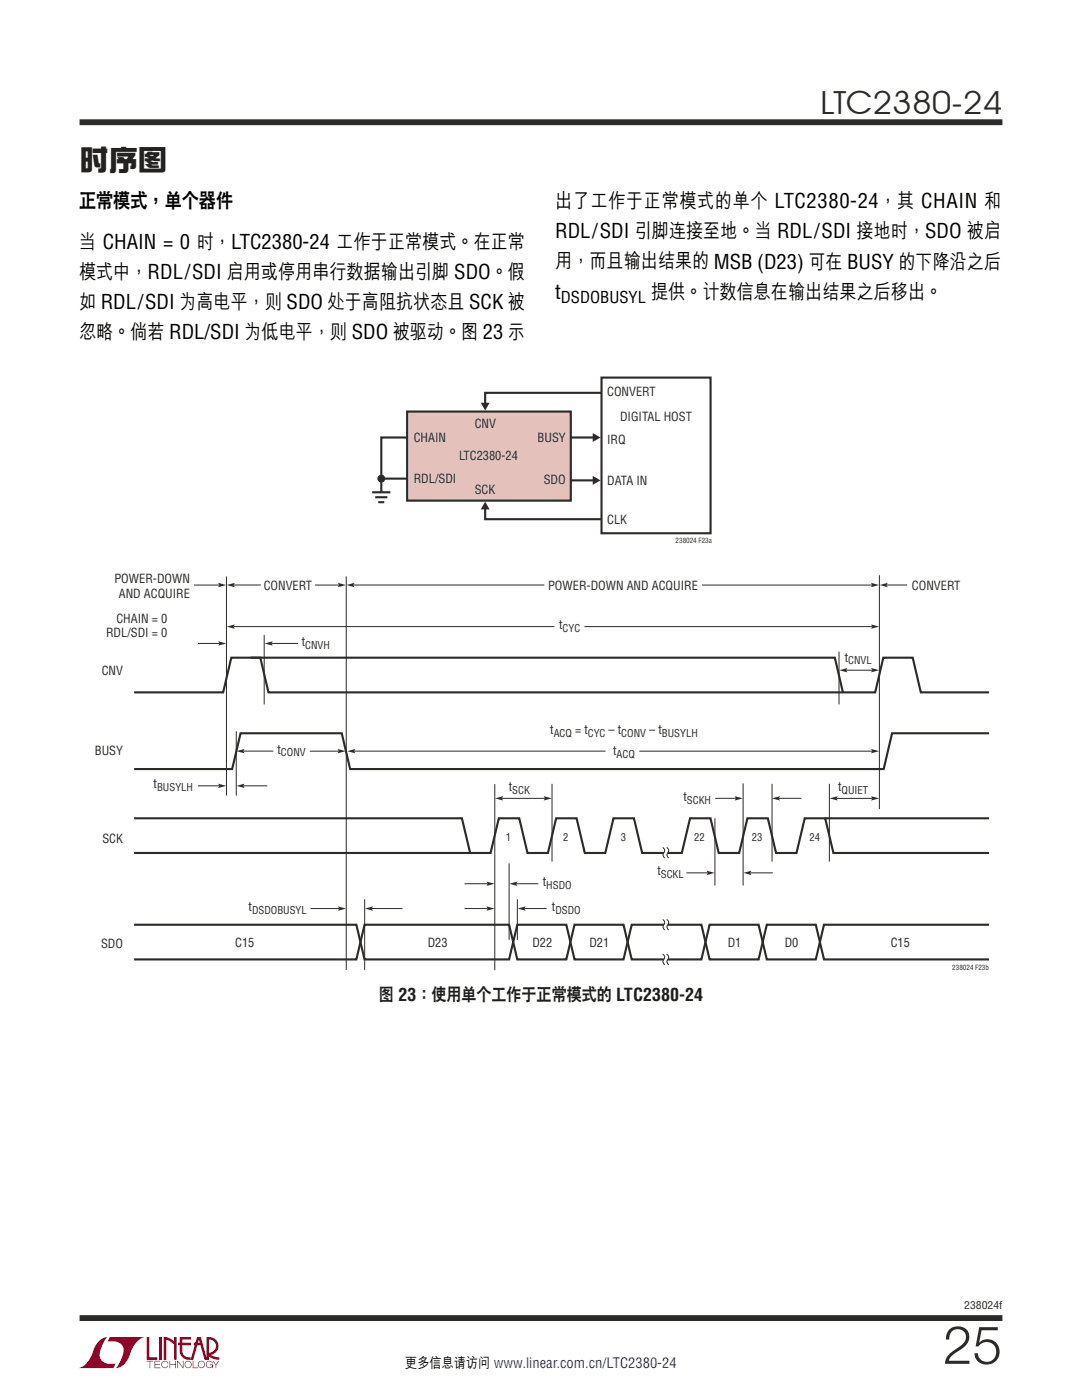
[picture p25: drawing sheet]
<svg xmlns="http://www.w3.org/2000/svg" width="216mm" height="279mm" viewBox="0 0 216 279" stroke-linecap="round" stroke-linejoin="round" font-family="sans-serif">
<defs><g id="words">
<text font-size="10.6" fill="#2c2b28" x="188.2" y="272.2">25</text>
<text font-size="6.3" fill="#2c2b28" x="163.7" y="22.8">LTC2380-24</text>
<text font-size="5.8" fill="#232220" x="15.9" y="34.2">時序圖</text>
<g font-size="4">
<text x="15.8" y="41.6">正常模式，單個器件</text>
<text x="110.8" y="41.6">出了工作於正常模式的單個 LTC2380-24，其 CHAIN 和</text>
<text x="110.8" y="47.6">RDL/SDI 引腳連接至地。當 RDL/SDI 接地時，SDO 被啓</text>
<text x="15.8" y="49.7">當 CHAIN = 0 時，LTC2380-24 工作於正常模式。在正常</text>
<text x="110.8" y="53.6">用，而且輸出結果的 MSB (D23) 可在 BUSY 的下降沿之後</text>
<text x="15.8" y="55.7">模式中，RDL/SDI 啓用或停用串行數據輸出引腳 SDO。假</text>
<text x="110.8" y="59.6">t</text>
<text x="129.9" y="59.6">提供。計數信息在輸出結果之後移出。</text>
<text x="15.8" y="61.7">如 RDL/SDI 為高電平，則 SDO 處於高阻抗狀態且 SCK 被</text>
<text x="15.8" y="67.7">忽略。倘若 RDL/SDI 為低電平，則 SDO 被驅動。圖 23 示</text>
</g>
<text font-size="3.5" fill="#1e1d1a" x="75.6" y="199.9">圖 23：使用單個工作於正常模式的 LTC2380-24</text>
<text font-size="3.2" x="111.9" y="60.4">DSDOBUSYL</text>
<text font-size="2.8" x="80.9" y="273.1">更多信息請訪問 www.linear.com.cn/LTC2380-24</text>
<g font-size="2.5" fill="#2c2b28">
<text x="121.2" y="79.1">CONVERT</text>
<text x="123.7" y="83.9">DIGITAL HOST</text>
<text x="82.6" y="88.2">CHAIN</text>
<text x="94.7" y="85.3">CNV</text>
<text x="107.3" y="88.2">BUSY</text>
<text x="121.2" y="88.6">IRQ</text>
<text x="91.6" y="91.8">LTC2380-24</text>
<text x="82.6" y="96.3">RDL/SDI</text>
<text x="94.7" y="98.7">SCK</text>
<text x="108.5" y="96.6">SDO</text>
<text x="121.2" y="96.8">DATA IN</text>
<text x="121.2" y="104.6">CLK</text>
<text x="22.8" y="116.3">POWER-DOWN</text>
<text x="23.7" y="119.3">AND ACQUIRE</text>
<text x="52.6" y="117.7">CONVERT</text>
<text x="109.4" y="117.7">POWER-DOWN AND ACQUIRE</text>
<text x="182" y="117.7">CONVERT</text>
<text x="23.2" y="124.2">CHAIN = 0</text>
<text x="111.6" y="125.5">t</text>
<text x="21.2" y="127.1">RDL/SDI = 0</text>
<text x="60.2" y="128.9">t</text>
<text x="20.3" y="134.7">CNV</text>
<text x="168.6" y="132.1">t</text>
<text x="109.8" y="146.5">t</text>
<text x="114.8" y="146.5">= t</text>
<text x="121.4" y="146.5">– t</text>
<text x="129.5" y="146.5">– t</text>
<text x="18.9" y="150.7">BUSY</text>
<text x="55.4" y="150.4">t</text>
<text x="122.4" y="150.7">t</text>
<text x="30.7" y="157.3">t</text>
<text x="101.5" y="157.9">t</text>
<text x="136.4" y="159.8">t</text>
<text x="167.2" y="157.9">t</text>
<text x="20.4" y="168.2">SCK</text>
<text x="108.3" y="176.9">t</text>
<text x="131.2" y="174.7">t</text>
<text x="49.6" y="181.8">t</text>
<text x="110.1" y="181.8">t</text>
<text x="20.2" y="189.2">SDO</text>
<text x="46.9" y="188.9">C15</text>
<text x="85.3" y="188.9">D23</text>
<text x="106.2" y="188.9">D22</text>
<text x="117.6" y="188.9">D21</text>
<text x="145.2" y="188.9">D1</text>
<text x="156.6" y="188.9">D0</text>
<text x="177.7" y="188.9">C15</text>
</g>
<g font-size="2.1" fill="#2c2b28">
<text x="60.9" y="129.5">CNVH</text>
<text x="112.2" y="126.1">CYC</text>
<text x="169.3" y="132.6">CNVL</text>
<text x="110.5" y="147">ACQ</text>
<text x="117.3" y="147">CYC</text>
<text x="124" y="147">CONV</text>
<text x="132.1" y="147">BUSYLH</text>
<text x="56.1" y="150.9">CONV</text>
<text x="123" y="151.2">ACQ</text>
<text x="31.3" y="157.9">BUSYLH</text>
<text x="102.2" y="158.4">SCK</text>
<text x="137.1" y="160.4">SCKH</text>
<text x="167.9" y="158.4">QUIET</text>
<text x="100.9" y="167.8">1</text>
<text x="112.4" y="167.8">2</text>
<text x="123.9" y="167.8">3</text>
<text x="138.5" y="167.8">22</text>
<text x="150" y="167.8">23</text>
<text x="161.5" y="167.8">24</text>
<text x="109" y="177.4">HSDO</text>
<text x="131.9" y="175.2">SCKL</text>
<text x="50.3" y="182.4">DSDOBUSYL</text>
<text x="110.8" y="182.4">DSDO</text>
<text x="192.4" y="261.2">238024f</text>
</g>
<g font-size="1.4" fill="#2c2b28">
<text x="134.8" y="108.3">238024 F23a</text>
<text x="190" y="193.6">238024 F23b</text>
</g>
</g></defs>
<g fill="#900126">
<path d="M29.3 266.8h.5v4.1h1.6v.5h-2.1z"/>
<path d="M20 267.4l1-.5h.5h-.1a6.2 6.2 0 0 0-1.5 4 2.58 2.58 0 0 0 3.2 1.3l-.5 .8h-7a4.9 4.9 0 0 0 3.1-3.8l.4-.7z"/>
<path d="M21.9 266.9h7a4.9 4.9 0 0 0-3.1 3.7 3.2 3.2 0 0 1-2.7 2.4h.1a6.2 6.2 0 0 0 1.4-4.1 2.58 2.58 0 0 0-3.1-1.2z"/>
<path d="M31.8 266.8h.5v4.6h-.5z"/>
<path d="M32.7 266.8l1 .2 1 .7v-.9h.5v4.6h-.5v-3.1l-1.5-.9v4h-.5z"/>
<path d="M29.3 271.6h1.3v.1h-.6v1.3h-.2v-1.3h-.5z"/>
<path d="M30.8 271.6h1.2v.1h-1v.5h.9v.2h-.9v.5h1v.1h-1.2z"/>
<path d="M33.8 271.6h.2v.6h1v-.6h.1v1.4h-.1v-.6h-1v.6h-.2z"/>
<path d="M35.4 271.6h.1l1 1.2v-1.2h.1v1.4l-1.1-1.2v1.2h-.1z"/>
<path d="M38.5 271.6h.1v1.3h.9v.1h-1z"/>
<path d="M42.4 271.6h.1l.6 .7 .5-.7h.2l-.7 .8v.6h-.1v-.6z"/>
<path d="M35.9 266.8h2.2v.5h-1.7v.7h1.7v.5h-1.7v1.1a1.32 1.32 0 0 0 1.6 1.3v.5l1.3-4.6h.8l1.1 4.1v-4.1a1.84 1.84 0 0 1 2.3 1.4 1.84 1.84 0 0 1-1.4 2.2l.7 .4 1 .1v.5l-1.2-.2-1.1-.6v-.6a1.34 1.34 0 0 0 1.6-1.2 1.34 1.34 0 0 0-1.4-1.5v4.1h-.9l-.8-2.9h-1.3v-.5h1.2l-.2-.7-1.1 4.1a2.06 2.06 0 0 1-2.7-1.3v-1.6h-.4v-.5h.4z"/>
<path d="M37 271.8a.72 .72 0 0 1 1.2 .1 .72 .72 0 0 1-.4 1.1 .72 .72 0 0 1-1-.7h.2a.59 .59 0 0 0 .8 .5 .59 .59 0 0 0 .2-.9 .59 .59 0 0 0-1 .2v.2h-.2z"/>
<path d="M39.7 271.8a.72 .72 0 0 1 1.1 .1 .72 .72 0 0 1-.4 1.1 .72 .72 0 0 1-.9-.7h.1a.59 .59 0 0 0 .8 .5 .59 .59 0 0 0 .2-.9 .59 .59 0 0 0-1 .2v.2h-.1z"/>
<path d="M41.3 271.8a.72 .72 0 0 1 1.2 .2h-.2a.59 .59 0 0 0-.9-.1 .59 .59 0 0 0 .1 .9 .59 .59 0 0 0 .9-.4h-.5v-.1h.6v.7h-.1v-.3a.73 .73 0 0 1-1.1 .2 .73 .73 0 0 1 0-1.1z"/>
<path d="M32.4 271.8a.71 .71 0 0 1 1.2 .3h-.1a.59 .59 0 0 0-.9-.3 .59 .59 0 0 0-.1 1 .59 .59 0 0 0 .9-.3h.2a.73 .73 0 0 1-1.1 .4 .73 .73 0 0 1-.1-1.1z"/>
</g>
<path d="M15.9 24.4h184.1M15.9 263h184.1" fill="none" stroke="#2c2b28" stroke-width="1.2" stroke-linecap="butt"/>
<path d="M121.4 78.4h-24.6v2.6M74.3 98.2h3.6M74.9 99.2h2.4M76.1 95.5h6.2M118.9 87.3h-42.8v11.8M75.5 100.2h1.2M96.8 101v2.6h24.2" fill="none" stroke="#2c2b28" stroke-width=".42"/>
<path d="M76.1 98.3v2.2" fill="none" stroke="#fff" stroke-width=".97" stroke-linecap="butt"/>
<path d="M81.2 82.1h32.7v17.8h-32.7z" fill="#e5c1bc"/>
<path d="M81.2 82.1h32.7v17.8h-32.7z" fill="none" stroke="#2c2b28" stroke-width=".42"/>
<path d="M120 75.4h21.8v31h-21.8z" fill="#fff"/>
<path d="M120 75.4h21.8v31h-21.8z" fill="none" stroke="#2c2b28" stroke-width=".42"/>
<g fill="#2c2b28">
<path d="M95.9 80.4h1.8l-.9 1.5z"/>
<path d="M96.8 100.1l.9 1.6h-1.8z"/>
<path d="M118.3 86.4l1.5 .9-1.5 .9z"/>
<path d="M118.3 95l1.5 .9-1.5 .9z"/>
</g>
<path d="M113.9 95.9h5" fill="none" stroke="#2c2b28" stroke-width=".42"/>
<circle cx="76.1" cy="95.5" r=".79" fill="#2c2b28"/>
<path d="M26.8 184.6h44.3l1.6 6.9h28.9l1.6-6.9h9.8l1.6 6.9h9.8l1.6-6.9h14l1.6 6.9h9.8l1.6-6.9h9.8l1.6 6.9h33M197.4 184.6h-33l-1.6 6.9h-9.8l-1.6-6.9h-9.8l-1.6 6.9h-14l-1.6-6.9h-9.8l-1.6 6.9h-9.8l-1.6-6.9h-28.9l-1.6 6.9h-44.3" fill="none" stroke="#2c2b28" stroke-width=".42"/>
<path d="M132.6 184.3h.8l-.3 .6h-.8z" fill="#fff"/>
<path d="M45.2 115v43.8M46.6 116.7h5.5M69.1 115v78.6M72.8 179.5v14.1M132.2 183.5l.2 .1a.84 .84 0 0 1-.1 1.3v.3l.4 .4M133 183.5l.2 .1a.84 .84 0 0 1-.1 1.3v.3l.4 .4" fill="none" stroke="#2c2b28" stroke-width=".2"/>
<path d="M26.8 138.2h17.7l1.7-6.9h5.7l1.7 6.9h121l1.7-6.9h5.8l1.6 6.9h13.7M50 131.3h116.6l1.6 6.9M197.4 146.3h-19.4l-1.7 7.2h-106.4l-1.7-7.2h-20.2l-1.7 7.2h-19.5" fill="none" stroke="#2c2b28" stroke-width=".42"/>
<path d="M45.3 116.7l1.6-.4-.3 .5 .3 .4z" fill="#2c2b28"/>
<path d="M62.9 116.8h4.8" fill="none" stroke="#2c2b28" stroke-width=".2"/>
<path d="M67.4 116.3l1.6 .5-1.6 .4 .3-.4z" fill="#2c2b28"/>
<path d="M176.9 116.7h4.1" fill="none" stroke="#2c2b28" stroke-width=".2"/>
<path d="M175.6 116.7l1.5-.4-.2 .5 .2 .4z" fill="#2c2b28"/>
<path d="M54.2 128.4h5.3" fill="none" stroke="#2c2b28" stroke-width=".2"/>
<path d="M52.8 128.4l1.6-.4-.2 .4 .2 .5z" fill="#2c2b28"/>
<path d="M48.5 156.8h4.8" fill="none" stroke="#2c2b28" stroke-width=".2"/>
<path d="M47.2 156.8l1.6-.4-.3 .4 .3 .5z" fill="#2c2b28"/>
<path d="M39.5 128.4h4.3" fill="none" stroke="#2c2b28" stroke-width=".2"/>
<path d="M43.5 128l1.6 .4-1.6 .5 .3-.5z" fill="#2c2b28"/>
<path d="M39.5 156.8h4.3" fill="none" stroke="#2c2b28" stroke-width=".2"/>
<path d="M43.5 156.4l1.6 .4-1.6 .5 .3-.5z" fill="#2c2b28"/>
<path d="M74.2 181.3h6.1" fill="none" stroke="#2c2b28" stroke-width=".2"/>
<path d="M72.8 181.3l1.6-.4-.2 .4 .2 .5z" fill="#2c2b28"/>
<path d="M149.7 174.2h4.5" fill="none" stroke="#2c2b28" stroke-width=".2"/>
<path d="M148.4 174.2l1.5-.4-.2 .4 .2 .4z" fill="#2c2b28"/>
<path d="M155.4 159.3h4.5" fill="none" stroke="#2c2b28" stroke-width=".2"/>
<path d="M154.1 159.3l1.5-.4-.2 .4 .2 .5z" fill="#2c2b28"/>
<path d="M104.6 181.3h4.5" fill="none" stroke="#2c2b28" stroke-width=".2"/>
<path d="M103.3 181.3l1.6-.4-.3 .4 .3 .5z" fill="#2c2b28"/>
<path d="M62 181.3h5.7" fill="none" stroke="#2c2b28" stroke-width=".2"/>
<path d="M67.4 180.9l1.6 .4-1.6 .5 .3-.5z" fill="#2c2b28"/>
<path d="M92.7 176.4h4.6" fill="none" stroke="#2c2b28" stroke-width=".2"/>
<path d="M97.1 175.9l1.6 .5-1.6 .4 .2-.4z" fill="#2c2b28"/>
<path d="M137 174.2h4.2" fill="none" stroke="#2c2b28" stroke-width=".2"/>
<path d="M141 173.8l1.6 .4-1.6 .4 .2-.4z" fill="#2c2b28"/>
<path d="M142.7 159.3h4.2" fill="none" stroke="#2c2b28" stroke-width=".2"/>
<path d="M146.6 158.9l1.6 .4-1.6 .5 .3-.5z" fill="#2c2b28"/>
<path d="M92.7 181.3h4.6" fill="none" stroke="#2c2b28" stroke-width=".2"/>
<path d="M97.1 180.9l1.6 .4-1.6 .5 .2-.5z" fill="#2c2b28"/>
<path d="M70.6 149.9h50.2" fill="none" stroke="#2c2b28" stroke-width=".2"/>
<path d="M69.3 149.9l1.6-.4-.3 .4 .3 .4z" fill="#2c2b28"/>
<path d="M127.6 149.9h46.5" fill="none" stroke="#2c2b28" stroke-width=".2"/>
<g fill="#2c2b28">
<path d="M173.8 149.5l1.6 .4-1.6 .4 .3-.4z"/>
<path d="M167.5 133.7l1.6-.4-.3 .5 .3 .4z"/>
</g>
<path d="M168.8 133.8h5.3" fill="none" stroke="#2c2b28" stroke-width=".2"/>
<path d="M173.8 133.3l1.6 .5-1.6 .4 .3-.4z" fill="#2c2b28"/>
<path d="M46.6 125h64" fill="none" stroke="#2c2b28" stroke-width=".2"/>
<path d="M45.3 125l1.5-.4-.2 .5 .2 .4z" fill="#2c2b28"/>
<path d="M116.6 125.1h57.5" fill="none" stroke="#2c2b28" stroke-width=".2"/>
<path d="M173.8 124.6l1.6 .5-1.6 .4 .3-.4z" fill="#2c2b28"/>
<path d="M70.5 116.7h38.1" fill="none" stroke="#2c2b28" stroke-width=".2"/>
<path d="M69.2 116.7l1.5-.4-.2 .5 .2 .4z" fill="#2c2b28"/>
<path d="M140.1 116.8h33.9" fill="none" stroke="#2c2b28" stroke-width=".2"/>
<path d="M173.8 116.3l1.6 .5-1.6 .4 .2-.4z" fill="#2c2b28"/>
<path d="M38.7 116.8h5.1" fill="none" stroke="#2c2b28" stroke-width=".2"/>
<path d="M43.5 116.3l1.6 .5-1.6 .4 .3-.4z" fill="#2c2b28"/>
<path d="M52.7 126.7v13.9M47.1 145.9v12.9M48.5 149.9h6" fill="none" stroke="#2c2b28" stroke-width=".2"/>
<path d="M47.2 149.9l1.6-.4-.3 .4 .3 .4z" fill="#2c2b28"/>
<path d="M61.8 149.9h5.8" fill="none" stroke="#2c2b28" stroke-width=".2"/>
<path d="M67.4 149.5l1.5 .4-1.5 .4 .2-.4z" fill="#2c2b28"/>
<path d="M100.1 159.3h8.6" fill="none" stroke="#2c2b28" stroke-width=".2"/>
<g fill="#2c2b28">
<path d="M108.5 158.9l1.6 .4-1.6 .5 .2-.5z"/>
<path d="M98.8 159.3l1.6-.4-.3 .4 .3 .5z"/>
</g>
<path d="M98.7 156.5v37.1M110.2 156.4v15.6M154.1 156.4v15.6" fill="none" stroke="#2c2b28" stroke-width=".2"/>
<path d="M165.6 159.3l1.6-.4-.3 .4 .3 .5z" fill="#2c2b28"/>
<path d="M166.8 159.3h7.3" fill="none" stroke="#2c2b28" stroke-width=".2"/>
<path d="M173.8 158.9l1.6 .4-1.6 .5 .3-.5z" fill="#2c2b28"/>
<path d="M175.5 114.8v46.7M167.4 130.1v10.5M148.3 156.3v20.4M165.5 156.4v15.6M103.2 179.5v8.1M142.7 163.3v13.4" fill="none" stroke="#2c2b28" stroke-width=".2"/>
<path d="M26.8 170.2h67M164.7 163.3h32.7" fill="none" stroke="#2c2b28" stroke-width=".42"/>
<path d="M132.6 191.2h.8l-.3 .6h-.8z" fill="#fff"/>
<path d="M103 176.4h4.4M132.2 190.4l.2 .2a.84 .84 0 0 1-.1 1.2v.3l.4 .4M133 190.4l.2 .2a.84 .84 0 0 1-.1 1.2v.3l.4 .4" fill="none" stroke="#2c2b28" stroke-width=".2"/>
<path d="M101.7 176.4l1.5-.5-.2 .5 .2 .4z" fill="#2c2b28"/>
<path d="M101.6 172.3v15.3" fill="none" stroke="#2c2b28" stroke-width=".2"/>
<path d="M26.8 163.3h65.4l1.6 6.9h4.1l1.6-6.9h4.1l1.7 6.9h4l1.7-6.9h4.1l1.6 6.9h4.1l1.6-6.9h4.1l1.6 6.9h7.9l1.7-6.9h4.1l1.6 6.9h4.1l1.6-6.9h4.1l1.7 6.9h4l1.7-6.9h4.1l1.6 6.9h31.1" fill="none" stroke="#2c2b28" stroke-width=".42"/>
<path d="M132.6 169.9h.8l-.3 .6h-.8z" fill="#fff"/>
<path d="M132.2 169.1l.2 .2a.84 .84 0 0 1-.1 1.2v.3l.4 .4M133 169.1l.2 .2a.84 .84 0 0 1-.1 1.2v.3l.4 .4" fill="none" stroke="#2c2b28" stroke-width=".2"/>
<use href="#words"/>
</svg>
